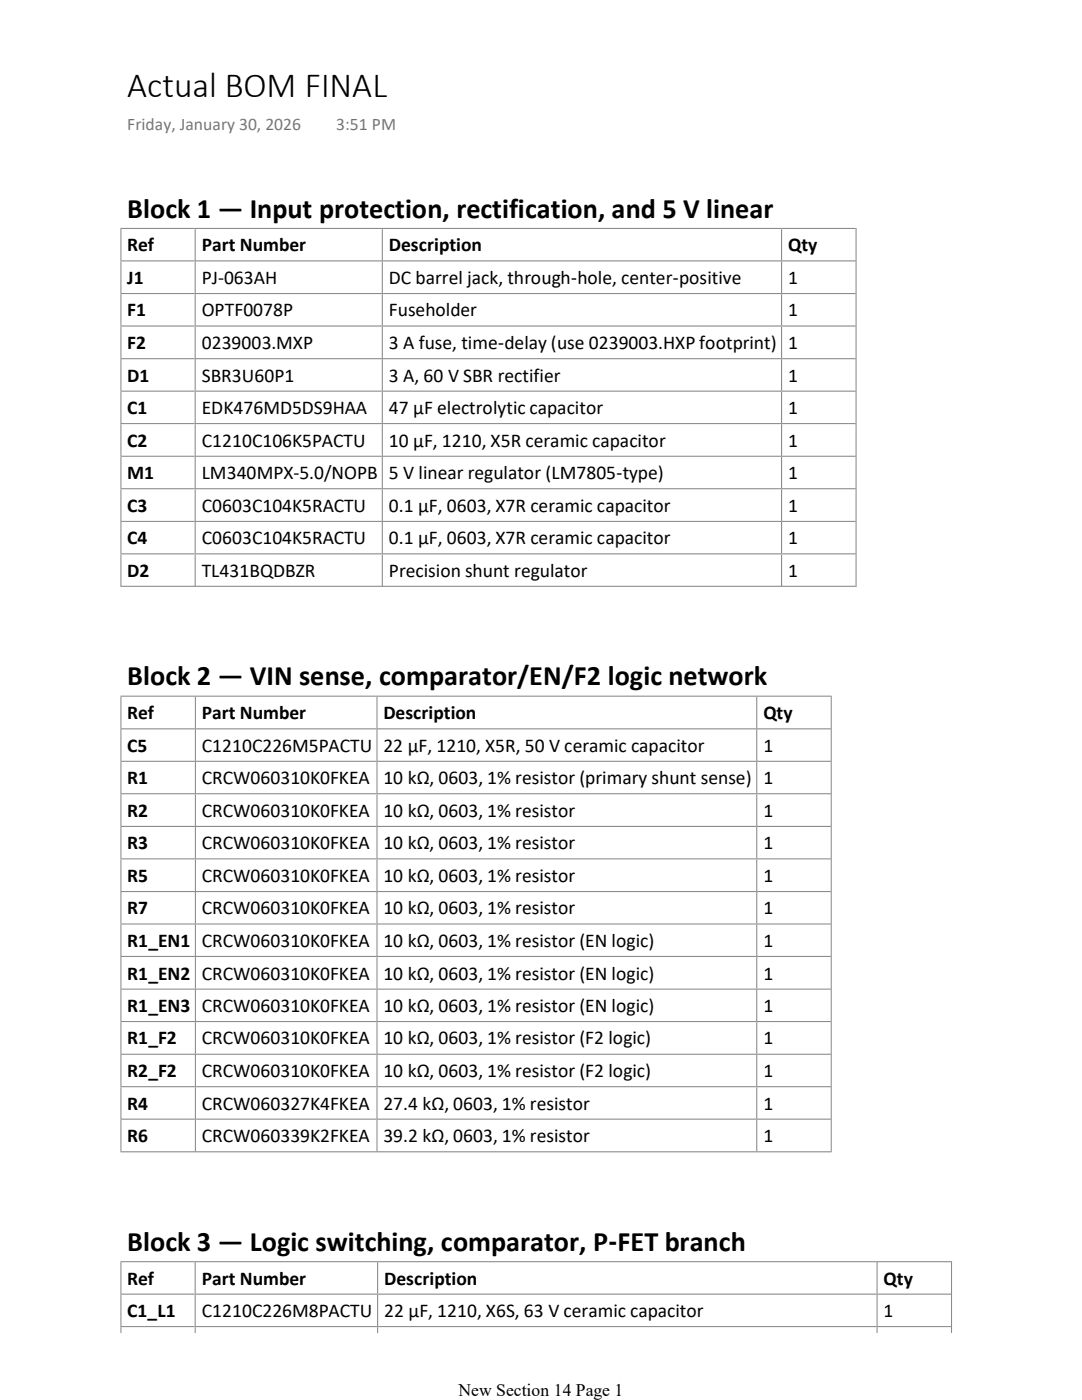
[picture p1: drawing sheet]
<svg xmlns="http://www.w3.org/2000/svg" width="216mm" height="279mm" viewBox="0 0 216 279" stroke-linecap="round" stroke-linejoin="round" font-family="sans-serif">
<defs><g id="words">
<text font-size="7.1" x="25.4" y="19.4">Actual BOM FINAL</text>
<g font-size="5.6">
<text x="25.4" y="43.4">Block 1 — Input protection, rectification, and 5 V linear</text>
<text x="25.4" y="136.8">Block 2 — VIN sense, comparator/EN/F2 logic network</text>
<text x="25.4" y="249.6">Block 3 — Logic switching, comparator, P-FET branch</text>
</g>
<g font-size="3.9">
<text x="25.4" y="50.2">Ref</text>
<text x="40.3" y="50.2">Part Number</text>
<text x="77.6" y="50.2">Description</text>
<text x="157.3" y="50.2">Qty</text>
<text x="25.4" y="56.7">J1</text>
<text x="40.3" y="56.7">PJ-063AH</text>
<text x="77.6" y="56.7">DC barrel jack, through-hole, center-positive</text>
<text x="157.3" y="56.7">1</text>
<text x="25.4" y="63.2">F1</text>
<text x="40.3" y="63.2">OPTF0078P</text>
<text x="77.6" y="63.2">Fuseholder</text>
<text x="157.3" y="63.2">1</text>
<text x="25.4" y="69.6">F2</text>
<text x="40.3" y="69.6">0239003.MXP</text>
<text x="77.6" y="69.6">3 A fuse, time-delay (use 0239003.HXP footprint)</text>
<text x="157.3" y="69.6">1</text>
<text x="25.4" y="76.2">D1</text>
<text x="40.3" y="76.2">SBR3U60P1</text>
<text x="77.6" y="76.2">3 A, 60 V SBR rectifier</text>
<text x="157.3" y="76.2">1</text>
<text x="25.4" y="82.6">C1</text>
<text x="40.3" y="82.6">EDK476MD5DS9HAA</text>
<text x="77.6" y="82.6">47 µF electrolytic capacitor</text>
<text x="157.3" y="82.6">1</text>
<text x="25.4" y="89.2">C2</text>
<text x="40.3" y="89.2">C1210C106K5PACTU</text>
<text x="77.6" y="89.2">10 µF, 1210, X5R ceramic capacitor</text>
<text x="157.3" y="89.2">1</text>
<text x="25.4" y="95.6">M1</text>
<text x="40.3" y="95.6">LM340MPX-5.0/NOPB</text>
<text x="77.6" y="95.6">5 V linear regulator (LM7805-type)</text>
<text x="157.3" y="95.6">1</text>
<text x="25.4" y="102.1">C3</text>
<text x="40.3" y="102.1">C0603C104K5RACTU</text>
<text x="77.6" y="102.1">0.1 µF, 0603, X7R ceramic capacitor</text>
<text x="157.3" y="102.1">1</text>
<text x="25.4" y="108.6">C4</text>
<text x="40.3" y="108.6">C0603C104K5RACTU</text>
<text x="77.6" y="108.6">0.1 µF, 0603, X7R ceramic capacitor</text>
<text x="157.3" y="108.6">1</text>
<text x="25.4" y="115.1">D2</text>
<text x="40.3" y="115.1">TL431BQDBZR</text>
<text x="77.6" y="115.1">Precision shunt regulator</text>
<text x="157.3" y="115.1">1</text>
<text x="25.4" y="143.5">Ref</text>
<text x="40.3" y="143.5">Part Number</text>
<text x="76.5" y="143.5">Description</text>
<text x="152.3" y="143.5">Qty</text>
<text x="25.4" y="150">C5</text>
<text x="40.3" y="150">C1210C226M5PACTU</text>
<text x="76.5" y="150">22 µF, 1210, X5R, 50 V ceramic capacitor</text>
<text x="152.3" y="150">1</text>
<text x="25.4" y="156.5">R1</text>
<text x="40.3" y="156.5">CRCW060310K0FKEA</text>
<text x="76.5" y="156.5">10 kΩ, 0603, 1% resistor (primary shunt sense)</text>
<text x="152.3" y="156.5">1</text>
<text x="25.4" y="163">R2</text>
<text x="40.3" y="163">CRCW060310K0FKEA</text>
<text x="76.5" y="163">10 kΩ, 0603, 1% resistor</text>
<text x="152.3" y="163">1</text>
<text x="25.4" y="169.5">R3</text>
<text x="40.3" y="169.5">CRCW060310K0FKEA</text>
<text x="76.5" y="169.5">10 kΩ, 0603, 1% resistor</text>
<text x="152.3" y="169.5">1</text>
<text x="25.4" y="176">R5</text>
<text x="40.3" y="176">CRCW060310K0FKEA</text>
<text x="76.5" y="176">10 kΩ, 0603, 1% resistor</text>
<text x="152.3" y="176">1</text>
<text x="25.4" y="182.5">R7</text>
<text x="40.3" y="182.5">CRCW060310K0FKEA</text>
<text x="76.5" y="182.5">10 kΩ, 0603, 1% resistor</text>
<text x="152.3" y="182.5">1</text>
<text x="25.4" y="189">R1_EN1</text>
<text x="40.3" y="189">CRCW060310K0FKEA</text>
<text x="76.5" y="189">10 kΩ, 0603, 1% resistor (EN logic)</text>
<text x="152.3" y="189">1</text>
<text x="25.4" y="195.5">R1_EN2</text>
<text x="40.3" y="195.5">CRCW060310K0FKEA</text>
<text x="76.5" y="195.5">10 kΩ, 0603, 1% resistor (EN logic)</text>
<text x="152.3" y="195.5">1</text>
<text x="25.4" y="202">R1_EN3</text>
<text x="40.3" y="202">CRCW060310K0FKEA</text>
<text x="76.5" y="202">10 kΩ, 0603, 1% resistor (EN logic)</text>
<text x="152.3" y="202">1</text>
<text x="25.4" y="208.5">R1_F2</text>
<text x="40.3" y="208.5">CRCW060310K0FKEA</text>
<text x="76.5" y="208.5">10 kΩ, 0603, 1% resistor (F2 logic)</text>
<text x="152.3" y="208.5">1</text>
<text x="25.4" y="215">R2_F2</text>
<text x="40.3" y="215">CRCW060310K0FKEA</text>
<text x="76.5" y="215">10 kΩ, 0603, 1% resistor (F2 logic)</text>
<text x="152.3" y="215">1</text>
<text x="25.4" y="221.4">R4</text>
<text x="40.3" y="221.4">CRCW060327K4FKEA</text>
<text x="76.5" y="221.4">27.4 kΩ, 0603, 1% resistor</text>
<text x="152.3" y="221.4">1</text>
<text x="25.4" y="228">R6</text>
<text x="40.3" y="228">CRCW060339K2FKEA</text>
<text x="76.5" y="228">39.2 kΩ, 0603, 1% resistor</text>
<text x="152.3" y="228">1</text>
<text x="25.4" y="256.4">Ref</text>
<text x="40.3" y="256.4">Part Number</text>
<text x="76.7" y="256.4">Description</text>
<text x="176.3" y="256.4">Qty</text>
<text x="25.4" y="262.8">C1_L1</text>
<text x="40.3" y="262.8">C1210C226M8PACTU</text>
<text x="76.7" y="262.8">22 µF, 1210, X6S, 63 V ceramic capacitor</text>
<text x="176.3" y="262.8">1</text>
</g>
<g font-size="3.5" fill="#767676">
<text x="25.4" y="25.9">Friday, January 30, 2026</text>
<text x="67.1" y="25.9">3:51 PM</text>
</g>
<text font-size="3.5" x="91.5" y="278.6">New Section 14 Page 1</text>
</g></defs>
<g fill="none" stroke="#8a8886" stroke-width=".21">
<path d="M24 45.6h146.7M24 52.1h146.7M24 58.6h146.7M24.1 45.7v6.3M24.1 52.2v6.3M24.1 58.7v6.3M38.9 45.7v6.3M38.9 52.2v6.3M38.9 58.7v6.3M76.3 45.7v6.3M76.3 52.2v6.3M76.3 58.7v6.3"/>
<path d="M156 45.7v6.3M156 52.2v6.3M156 58.7v6.3M170.8 45.5v71.6M24 65.1h146.7M24 71.6h146.7M24 78.1h146.7M24.1 65.2v6.3M24.1 71.7v6.3M24.1 78.2v6.3M38.9 65.2v6.3M38.9 71.7v6.3"/>
<path d="M38.9 78.2v6.3M76.3 65.2v6.3M76.3 71.7v6.3M76.3 78.2v6.3M156 65.2v6.3M156 71.7v6.3M156 78.2v6.3M24 84.5h146.7M24 91.1h146.7M24 97.5h146.7M24.1 84.7v6.3M24.1 91.2v6.3"/>
<path d="M24.1 97.7v6.3M38.9 84.7v6.3M38.9 91.2v6.3M38.9 97.7v6.3M76.3 84.7v6.3M76.3 91.2v6.3M76.3 97.7v6.3M156 84.7v6.3M156 91.2v6.3M156 97.7v6.3M24 104.1h146.7M24 110.5h146.7"/>
<path d="M24 117h146.7M24.1 104.1v6.3M24.1 110.7v6.3M38.9 104.1v6.3M38.9 110.7v6.3M76.3 104.1v6.3M76.3 110.7v6.3M156 104.1v6.3M156 110.7v6.3M24 138.9h141.8M24.1 139.1v6.3M39 139.1v6.3"/>
<path d="M75.2 139.1v6.3M151 139.1v6.3M165.9 138.9v91.1M24 145.5h141.8M24 151.9h141.8M24 158.4h141.8M24.1 145.5v6.3M24.1 152.1v6.3M24.1 158.5v6.3M39 145.5v6.3M39 152.1v6.3M39 158.5v6.3"/>
<path d="M75.2 145.5v6.3M75.2 152.1v6.3M75.2 158.5v6.3M151 145.5v6.3M151 152.1v6.3M151 158.5v6.3M24 164.9h141.8M24 171.4h141.8M24 177.9h141.8M24.1 165.1v6.2M24.1 171.5v6.3M24.1 178v6.3"/>
<path d="M39 165.1v6.2M39 171.5v6.3M39 178v6.3M75.2 165.1v6.2M75.2 171.5v6.3M75.2 178v6.3M151 165.1v6.2M151 171.5v6.3M151 178v6.3M24 184.4h141.8M24 190.9h141.8M24 197.4h141.8"/>
<path d="M24.1 184.5v6.3M24.1 191v6.3M24.1 197.5v6.3M39 184.5v6.3M39 191v6.3M39 197.5v6.3M75.2 184.5v6.3M75.2 191v6.3M75.2 197.5v6.3M151 184.5v6.3M151 191v6.3M151 197.5v6.3"/>
<path d="M24 203.9h141.8M24 210.4h141.8M24 216.9h141.8M24.1 204v6.3M24.1 210.5v6.3M24.1 217v6.3M39 204v6.3M39 210.5v6.3M39 217v6.3M75.2 204v6.3M75.2 210.5v6.3M75.2 217v6.3"/>
<path d="M151 204v6.3M151 210.5v6.3M151 217v6.3M24 223.4h141.8M24 229.9h141.8M24.1 223.5v6.3M39 223.5v6.3M75.2 223.5v6.3M151 223.5v6.3M24 251.8h165.8M24 258.3h165.8M24.1 251.9v6.3"/>
<path d="M24.1 258.4v6.3M38.9 251.9v6.3M38.9 258.4v6.3M75.4 251.9v6.3M75.4 258.4v6.3M175 251.9v6.3M175 258.4v6.3M189.9 251.7v14.3M24 264.8h165.8M24.1 264.9v1.1M38.9 264.9v1.1M75.4 264.9v1.1"/>
<path d="M175 264.9v1.1"/>
</g>
<use href="#words"/>
</svg>
